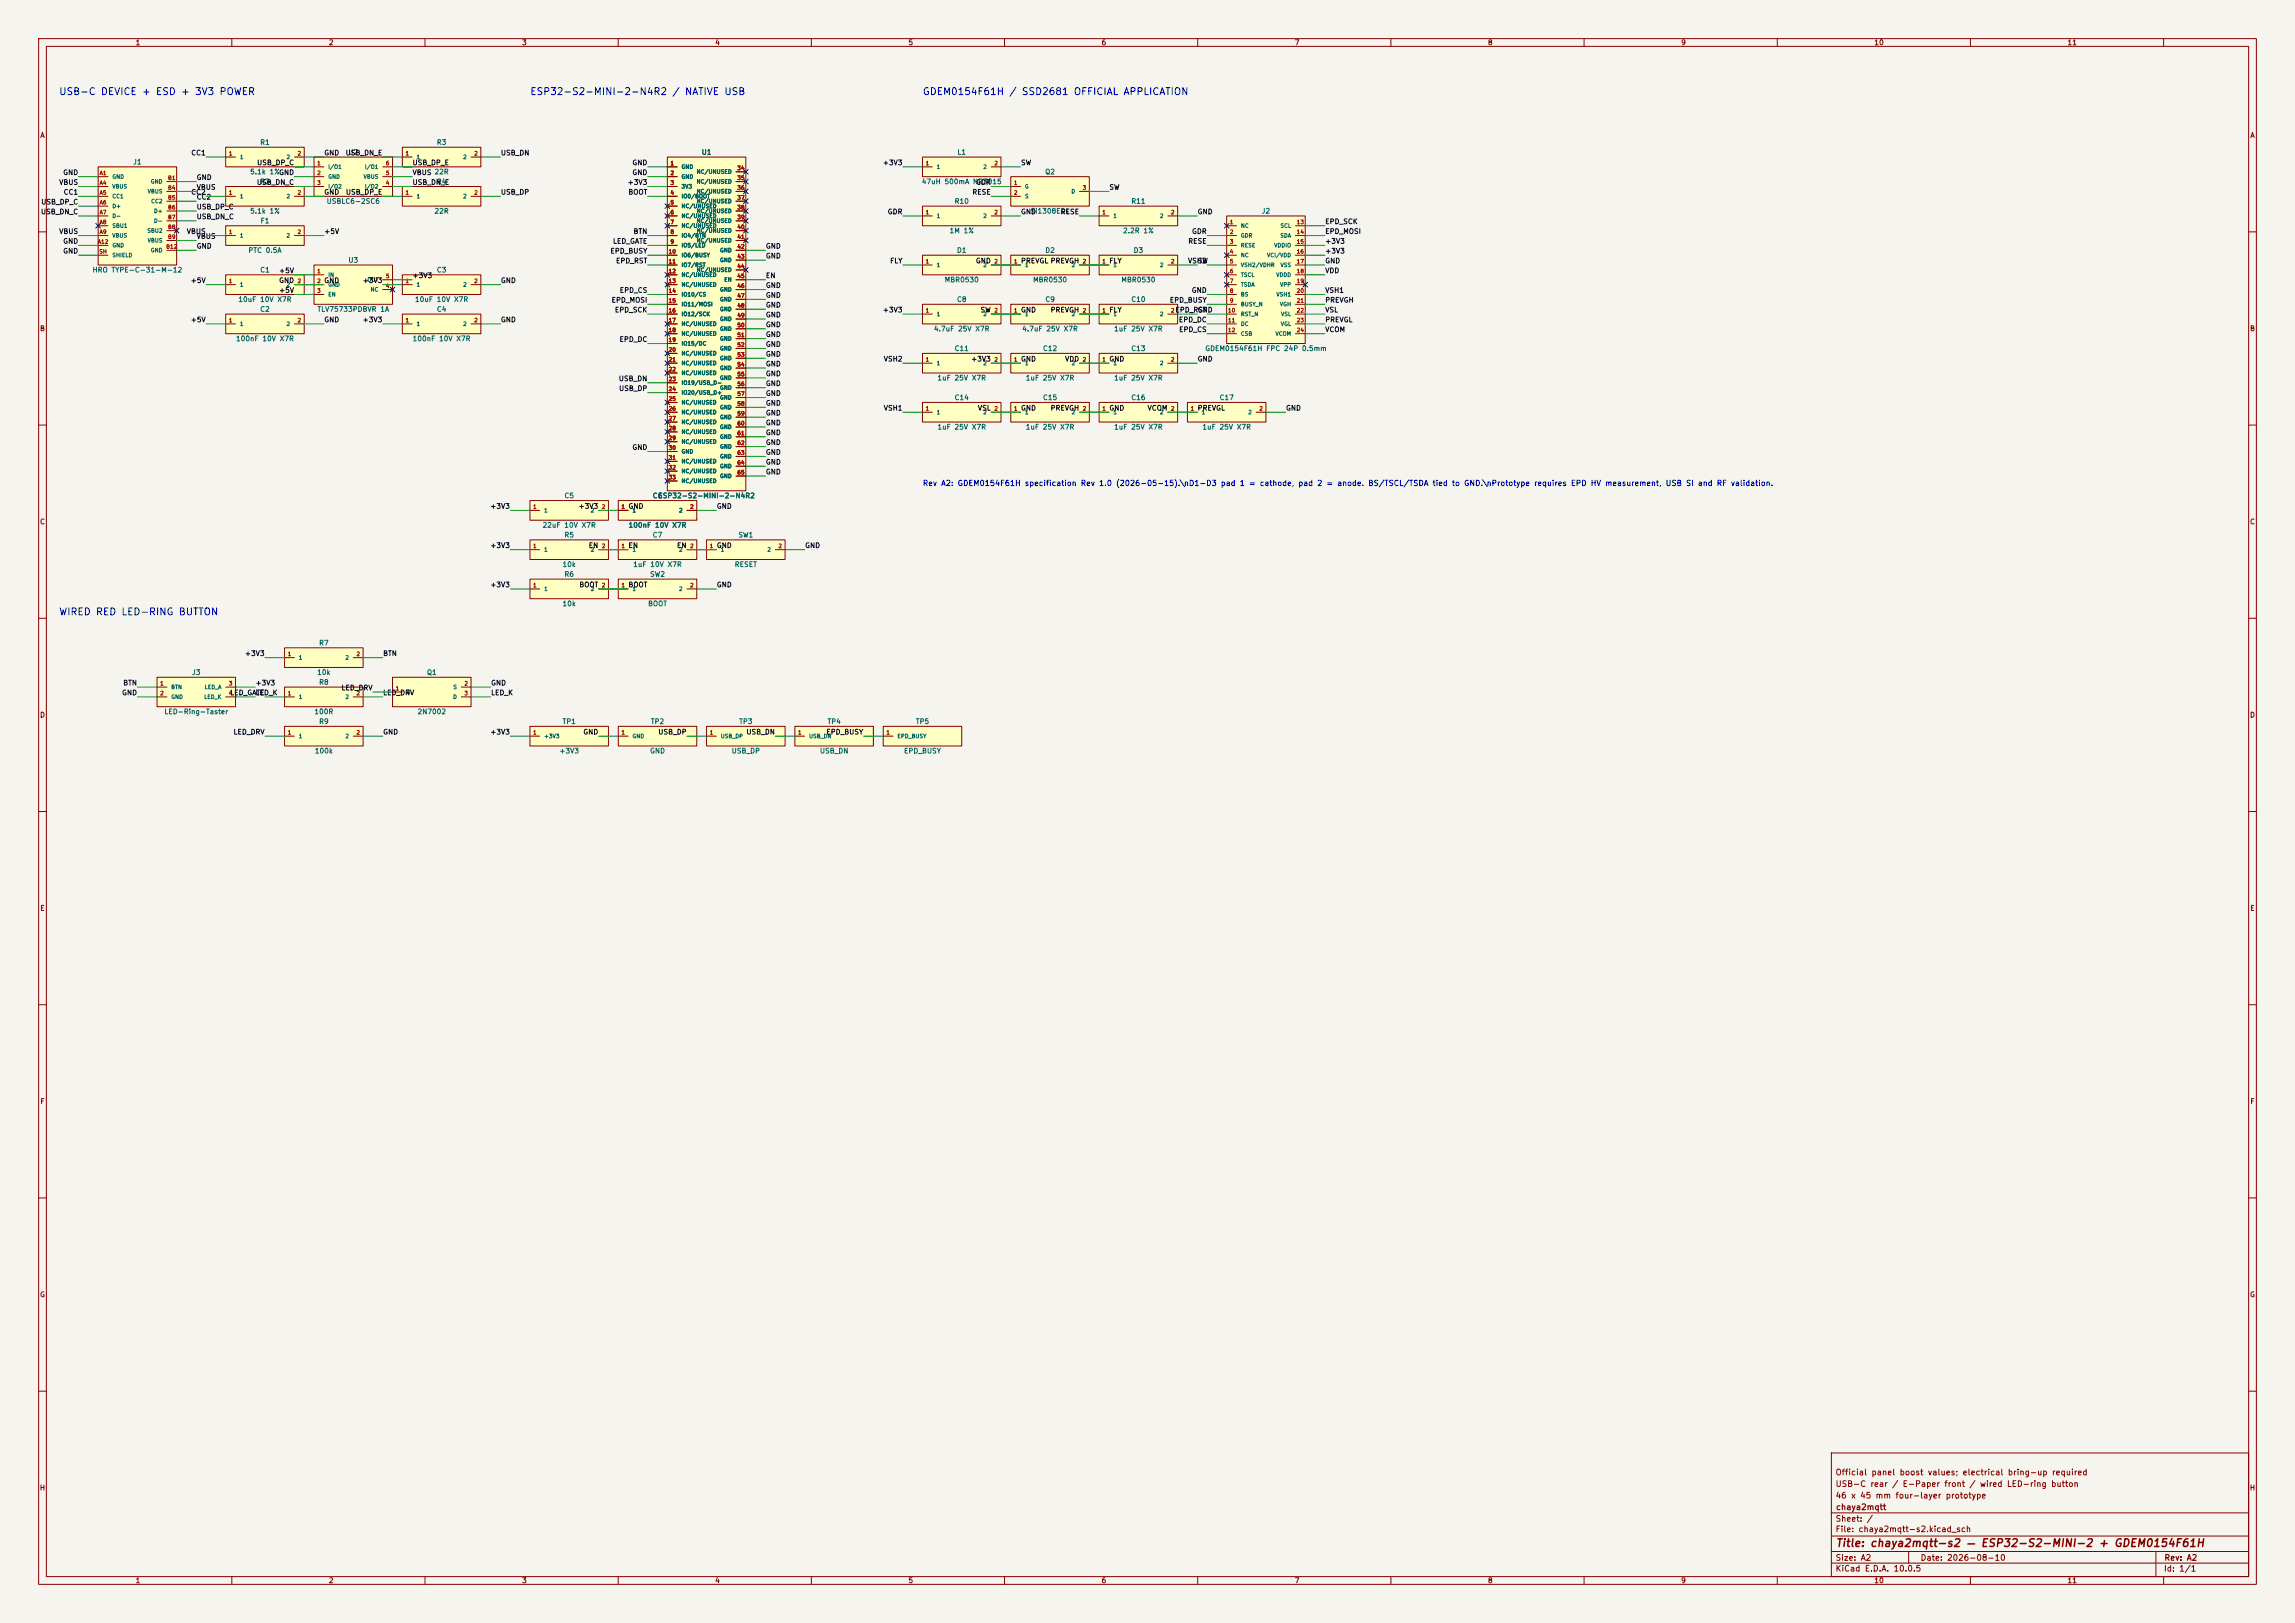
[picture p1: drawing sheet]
<svg xmlns="http://www.w3.org/2000/svg" width="594mm" height="420mm" viewBox="0 0 594 420" stroke-linecap="round" stroke-linejoin="round" font-family="sans-serif">
<defs><g id="words">
<text font-size="2" fill="#840000" x="475" y="400.8">Title: chaya2mqtt-s2 — ESP32-S2-MINI-2 + GDEM0154F61H</text>
<g font-size="1.8" fill="#0000c2">
<text x="15.2" y="25">USB-C DEVICE + ESD + 3V3 POWER</text>
<text x="137.1" y="25">ESP32-S2-MINI-2-N4R2 / NATIVE USB</text>
<text x="238.7" y="25">GDEM0154F61H / SSD2681 OFFICIAL APPLICATION</text>
<text x="15.2" y="159.7">WIRED RED LED-RING BUTTON</text>
</g>
<g font-size="1.5" fill="#840000">
<text x="475" y="382.1">Official panel boost values; electrical bring-up required</text>
<text x="475" y="388.1">46 x 45 mm four-layer prototype</text>
<text x="475" y="385.1">USB-C rear / E-Paper front / wired LED-ring button</text>
<text x="475" y="394.1">Sheet: /</text>
<text x="475.1" y="391.1">chaya2mqtt</text>
<text x="475" y="396.8">File: chaya2mqtt-s2.kicad_sch</text>
<text x="475" y="407">KiCad E.D.A. 10.0.5</text>
<text x="475" y="404.2">Size: A2</text>
<text x="497" y="404.2">Date: 2026-08-10</text>
<text x="560" y="407">Id: 1/1</text>
<text x="560.1" y="404.2">Rev: A2</text>
</g>
<text font-size="1.4" fill="#0000c2" x="238.7" y="126.1">Rev A2: GDEM0154F61H specification Rev 1.0 (2026-05-15).\nD1-D3 pad 1 = cathode, pad 2 = anode. BS/TSCL/TSDA tied to GND.\nPrototype requires EPD HV measurement, USB SI and RF validation.</text>
<g font-size="1.3" fill="#840000">
<text x="35" y="12">1</text>
<text x="85" y="12">2</text>
<text x="135" y="12">3</text>
<text x="185" y="12">4</text>
<text x="235" y="12">5</text>
<text x="285" y="12">6</text>
<text x="335" y="12">7</text>
<text x="385" y="12">8</text>
<text x="435" y="12">9</text>
<text x="485" y="12">10</text>
<text x="535" y="12">11</text>
<text x="10.3" y="36">A</text>
<text x="582.3" y="36">A</text>
<text x="10.2" y="86">B</text>
<text x="582.2" y="86">B</text>
<text x="10.2" y="136">C</text>
<text x="582.2" y="136">C</text>
<text x="10.2" y="186">D</text>
<text x="582.2" y="186">D</text>
<text x="10.3" y="236">E</text>
<text x="582.3" y="236">E</text>
<text x="10.3" y="286">F</text>
<text x="582.3" y="286">F</text>
<text x="10.2" y="336">G</text>
<text x="582.2" y="336">G</text>
<text x="10.2" y="386">H</text>
<text x="582.2" y="386">H</text>
<text x="35" y="410">1</text>
<text x="85" y="410">2</text>
<text x="135" y="410">3</text>
<text x="185" y="410">4</text>
<text x="235" y="410">5</text>
<text x="285" y="410">6</text>
<text x="335" y="410">7</text>
<text x="385" y="410">8</text>
<text x="435" y="410">9</text>
<text x="485" y="410">10</text>
<text x="535" y="410">11</text>
</g>
<g font-size="1.3" fill="#0f0f0f">
<text x="49.4" y="40.5">CC1</text>
<text x="83.8" y="40.5">GND</text>
<text x="89.3" y="40.5">USB_DN_E</text>
<text x="129.5" y="40.5">USB_DN</text>
<text x="16.2" y="45.6">GND</text>
<text x="50.8" y="46.9">GND</text>
<text x="66.4" y="43.1">USB_DP_C</text>
<text x="106.7" y="45.6">VBUS 22R</text>
<text x="106.7" y="43.1">USB_DP_E</text>
<text x="163.5" y="43.1">GND</text>
<text x="163.5" y="45.6">GND</text>
<text x="228.4" y="43.1">+3V3</text>
<text x="264.1" y="43.1">SW</text>
<text x="10.5" y="53.2">USB_DP_C</text>
<text x="15.2" y="48.1">VBUS</text>
<text x="16.3" y="50.7">CC1</text>
<text x="50.8" y="49.4">VBUS</text>
<text x="50.8" y="51.9">CC2</text>
<text x="66.4" y="48.1">USB_DN_C</text>
<text x="83.8" y="50.7">GND</text>
<text x="89.4" y="50.7">USB_DP_E</text>
<text x="106.7" y="48.1">USB_DN_E</text>
<text x="129.5" y="50.7">USB_DP</text>
<text x="162.3" y="48.1">+3V3</text>
<text x="162.5" y="50.7">BOOT</text>
<text x="251.5" y="50.7">RESE</text>
<text x="252.5" y="48.1">GDR</text>
<text x="287" y="49.4">SW</text>
<text x="10.5" y="55.8">USB_DN_C</text>
<text x="50.8" y="54.5">USB_DP_C</text>
<text x="50.8" y="57">USB_DN_C</text>
<text x="229.6" y="55.8">GDR</text>
<text x="264.1" y="55.8">GND</text>
<text x="274.4" y="55.8">RESE</text>
<text x="309.9" y="55.8">GND</text>
<text x="342.9" y="58.3">EPD_SCK</text>
<text x="15.2" y="60.8">VBUS</text>
<text x="16.2" y="63.4">GND</text>
<text x="16.2" y="65.9">GND</text>
<text x="48.2" y="60.8">VBUS</text>
<text x="50.8" y="64.6">GND</text>
<text x="50.8" y="62.1">VBUS</text>
<text x="83.8" y="60.8">+5V</text>
<text x="157.9" y="65.9">EPD_BUSY</text>
<text x="158.5" y="63.4">LED_GATE</text>
<text x="163.8" y="60.8">BTN</text>
<text x="198.1" y="64.6">GND</text>
<text x="307.4" y="63.4">RESE</text>
<text x="308.4" y="60.8">GDR</text>
<text x="342.9" y="65.9">+3V3</text>
<text x="342.9" y="63.4">+3V3</text>
<text x="342.9" y="60.8">EPD_MOSI</text>
<text x="72.1" y="71">+5V</text>
<text x="159.3" y="68.5">EPD_RST</text>
<text x="198.1" y="67.2">GND</text>
<text x="230.2" y="68.5">FLY</text>
<text x="252.4" y="68.5">GND</text>
<text x="264.1" y="68.5">PREVGL PREVGH</text>
<text x="287" y="68.5">FLY</text>
<text x="307.4" y="68.5">VSH2</text>
<text x="309.9" y="68.5">SW</text>
<text x="342.9" y="68.5">GND</text>
<text x="342.9" y="71">VDD</text>
<text x="49.2" y="73.5">+5V</text>
<text x="72.1" y="73.5">GND</text>
<text x="72.1" y="76.1">+5V</text>
<text x="83.8" y="73.5">GND</text>
<text x="93.8" y="73.5">+3V3</text>
<text x="106.7" y="72.3">+3V3</text>
<text x="129.5" y="73.5">GND</text>
<text x="160.3" y="76.1">EPD_CS</text>
<text x="198.1" y="77.3">GND</text>
<text x="198.1" y="74.8">GND</text>
<text x="198.1" y="72.3">EN</text>
<text x="308.3" y="76.1">GND</text>
<text x="342.9" y="76.1">VSH1</text>
<text x="49.2" y="83.7">+5V</text>
<text x="83.8" y="83.7">GND</text>
<text x="93.8" y="83.7">+3V3</text>
<text x="129.5" y="83.7">GND</text>
<text x="158.2" y="78.6">EPD_MOSI</text>
<text x="159" y="81.2">EPD_SCK</text>
<text x="198.1" y="79.9">GND</text>
<text x="198.1" y="82.4">GND</text>
<text x="228.4" y="81.2">+3V3</text>
<text x="253.7" y="81.2">SW</text>
<text x="264.1" y="81.2">GND</text>
<text x="271.8" y="81.2">PREVGH</text>
<text x="287" y="81.2">FLY</text>
<text x="302.6" y="78.6">EPD_BUSY</text>
<text x="304.1" y="81.2">EPD_RST</text>
<text x="305" y="83.7">EPD_DC</text>
<text x="309.9" y="81.2">GND</text>
<text x="342.9" y="78.6">PREVGH</text>
<text x="342.9" y="81.2">VSL</text>
<text x="342.9" y="83.7">PREVGL</text>
<text x="160.2" y="88.8">EPD_DC</text>
<text x="198.1" y="85">GND</text>
<text x="198.1" y="87.5">GND</text>
<text x="305.1" y="86.2">EPD_CS</text>
<text x="342.9" y="86.2">VCOM</text>
<text x="198.1" y="92.6">GND</text>
<text x="198.1" y="90">GND</text>
<text x="198.1" y="95.1">GND</text>
<text x="228.6" y="93.9">VSH2</text>
<text x="251.2" y="93.9">+3V3</text>
<text x="264.1" y="93.9">GND</text>
<text x="275.5" y="93.9">VDD</text>
<text x="287" y="93.9">GND</text>
<text x="309.9" y="93.9">GND</text>
<text x="160" y="98.9">USB_DN</text>
<text x="160.1" y="101.5">USB_DP</text>
<text x="198.1" y="100.2">GND</text>
<text x="198.1" y="97.7">GND</text>
<text x="198.1" y="102.7">GND</text>
<text x="198.1" y="105.3">GND</text>
<text x="198.1" y="107.8">GND</text>
<text x="228.6" y="106.6">VSH1</text>
<text x="253" y="106.6">VSL</text>
<text x="264.1" y="106.6">GND</text>
<text x="271.8" y="106.6">PREVGH</text>
<text x="287" y="106.6">GND</text>
<text x="296.9" y="106.6">VCOM</text>
<text x="309.9" y="106.6">PREVGL</text>
<text x="332.7" y="106.6">GND</text>
<text x="198.1" y="110.4">GND</text>
<text x="198.1" y="112.9">GND</text>
<text x="163.5" y="116.7">GND</text>
<text x="198.1" y="115.4">GND</text>
<text x="198.1" y="118">GND</text>
<text x="198.1" y="120.5">GND</text>
<text x="198.1" y="123.1">GND</text>
<text x="126.8" y="132">+3V3</text>
<text x="149.6" y="132">+3V3</text>
<text x="162.5" y="132">GND</text>
<text x="185.4" y="132">GND</text>
<text x="126.8" y="142.1">+3V3</text>
<text x="152.2" y="142.1">EN</text>
<text x="162.5" y="142.1">EN</text>
<text x="175.1" y="142.1">EN</text>
<text x="185.4" y="142.1">GND</text>
<text x="208.3" y="142.1">GND</text>
<text x="126.8" y="152.3">+3V3</text>
<text x="149.8" y="152.3">BOOT</text>
<text x="162.5" y="152.3">BOOT</text>
<text x="185.4" y="152.3">GND</text>
<text x="63.3" y="170.1">+3V3</text>
<text x="99" y="170.1">BTN</text>
<text x="31.8" y="177.7">BTN</text>
<text x="66" y="177.7">+3V3</text>
<text x="88.2" y="178.9">LED_DRV</text>
<text x="127" y="177.7">GND</text>
<text x="31.5" y="180.2">GND</text>
<text x="59.5" y="180.2">LED_GATE</text>
<text x="66" y="180.2">LED_K</text>
<text x="99" y="180.2">LED_DRV</text>
<text x="127" y="180.2">LED_K</text>
<text x="60.3" y="190.4">LED_DRV</text>
<text x="99" y="190.4">GND</text>
<text x="126.8" y="190.4">+3V3</text>
<text x="150.8" y="190.4">GND</text>
<text x="170.3" y="190.4">USB_DP</text>
<text x="193.1" y="190.4">USB_DN</text>
<text x="213.7" y="190.4">EPD_BUSY</text>
</g>
<g font-size="1.3" fill="#006464">
<text x="67.2" y="37.8">R1</text>
<text x="90" y="40.3">U2</text>
<text x="112.9" y="37.8">R3</text>
<text x="181.5" y="40.3">U1</text>
<text x="247.7" y="40.3">L1</text>
<text x="34.3" y="42.9">J1</text>
<text x="64.6" y="45.4">5.1k 1%GND</text>
<text x="67.2" y="48">R2</text>
<text x="112.9" y="48">R4</text>
<text x="238.5" y="48">47uH 500mA NR3015</text>
<text x="270.4" y="45.4">Q2</text>
<text x="84.4" y="53">USBLC6-2SC6</text>
<text x="246.9" y="53">R10</text>
<text x="292.7" y="53">R11</text>
<text x="64.6" y="55.6">5.1k 1%</text>
<text x="67.3" y="58.1">F1</text>
<text x="112.3" y="55.6">22R</text>
<text x="266.6" y="55.6">Si1308EDL</text>
<text x="326.4" y="55.6">J2</text>
<text x="64.2" y="65.7">PTC 0.5A</text>
<text x="245.6" y="60.7">1M 1%</text>
<text x="247.6" y="65.7">D1</text>
<text x="270.4" y="65.7">D2</text>
<text x="290.6" y="60.7">2.2R 1%</text>
<text x="293.3" y="65.7">D3</text>
<text x="23.8" y="70.8">HRO TYPE-C-31-M-12</text>
<text x="67.2" y="70.8">C1</text>
<text x="90" y="68.3">U3</text>
<text x="112.9" y="70.8">C3</text>
<text x="244.4" y="73.4">MBR0530</text>
<text x="267.2" y="73.4">MBR0530</text>
<text x="290.1" y="73.4">MBR0530</text>
<text x="61.6" y="78.4">10uF 10V X7R</text>
<text x="67.2" y="81">C2</text>
<text x="82" y="81">TLV75733PDBVR 1A</text>
<text x="107.3" y="78.4">10uF 10V X7R</text>
<text x="112.9" y="81">C4</text>
<text x="247.6" y="78.4">C8</text>
<text x="270.4" y="78.4">C9</text>
<text x="292.7" y="78.4">C10</text>
<text x="61" y="88.6">100nF 10V X7R</text>
<text x="106.7" y="88.6">100nF 10V X7R</text>
<text x="241.6" y="86.1">4.7uF 25V X7R</text>
<text x="264.5" y="86.1">4.7uF 25V X7R</text>
<text x="288.2" y="86.1">1uF 25V X7R</text>
<text x="246.9" y="91.1">C11</text>
<text x="269.8" y="91.1">C12</text>
<text x="292.7" y="91.1">C13</text>
<text x="311.8" y="91.1">GDEM0154F61H FPC 24P 0.5mm</text>
<text x="242.5" y="98.8">1uF 25V X7R</text>
<text x="265.4" y="98.8">1uF 25V X7R</text>
<text x="288.2" y="98.8">1uF 25V X7R</text>
<text x="246.9" y="103.8">C14</text>
<text x="269.8" y="103.8">C15</text>
<text x="292.7" y="103.8">C16</text>
<text x="315.5" y="103.8">C17</text>
<text x="242.5" y="111.5">1uF 25V X7R</text>
<text x="265.4" y="111.5">1uF 25V X7R</text>
<text x="288.2" y="111.5">1uF 25V X7R</text>
<text x="311.1" y="111.5">1uF 25V X7R</text>
<text x="146" y="129.2">C5</text>
<text x="168.8" y="129.2">C6</text>
<text x="170.3" y="129.2">ESP32-S2-MINI-2-N4R2</text>
<text x="140.3" y="136.9">22uF 10V X7R</text>
<text x="162.6" y="136.9">100nF 10V X7R</text>
<text x="146" y="139.4">R5</text>
<text x="168.8" y="139.4">C7</text>
<text x="191" y="139.4">SW1</text>
<text x="145.5" y="147">10k</text>
<text x="146" y="149.6">R6</text>
<text x="163.8" y="147">1uF 10V X7R</text>
<text x="168.1" y="149.6">SW2</text>
<text x="190" y="147">RESET</text>
<text x="145.5" y="157.2">10k</text>
<text x="167.6" y="157.2">BOOT</text>
<text x="82.5" y="167.3">R7</text>
<text x="49.6" y="175">J3</text>
<text x="82" y="175">10k</text>
<text x="82.5" y="177.5">R8</text>
<text x="110.4" y="175">Q1</text>
<text x="42.4" y="185.1">LED-Ring-Taster</text>
<text x="81.2" y="185.1">100R</text>
<text x="107.9" y="185.1">2N7002</text>
<text x="82.5" y="187.7">R9</text>
<text x="145.5" y="187.7">TP1</text>
<text x="168.3" y="187.7">TP2</text>
<text x="191.2" y="187.7">TP3</text>
<text x="214" y="187.7">TP4</text>
<text x="236.9" y="187.7">TP5</text>
<text x="81.4" y="195.3">100k</text>
<text x="144.7" y="195.3">+3V3</text>
<text x="168.1" y="195.3">GND</text>
<text x="189.3" y="195.3">USB_DP</text>
<text x="212.1" y="195.3">USB_DN</text>
<text x="233.9" y="195.3">EPD_BUSY</text>
</g>
<g font-size="1" fill="#a90000">
<text x="59.1" y="40.5">1</text>
<text x="76.9" y="40.5">2</text>
<text x="104.8" y="40.5">1</text>
<text x="122.6" y="40.5">2</text>
<text x="25.7" y="45.5">A1</text>
<text x="43.4" y="46.8">B1</text>
<text x="82" y="43">1</text>
<text x="82" y="45.5">2</text>
<text x="99.8" y="45.5">5</text>
<text x="99.8" y="43">6</text>
<text x="173.4" y="43">1</text>
<text x="173.4" y="45.5">2</text>
<text x="190.7" y="44.3">34</text>
<text x="190.7" y="46.8">35</text>
<text x="239.5" y="43">1</text>
<text x="257.2" y="43">2</text>
<text x="25.7" y="48.1">A4</text>
<text x="25.7" y="50.6">A5</text>
<text x="25.7" y="53.2">A6</text>
<text x="43.4" y="49.3">B4</text>
<text x="43.4" y="51.9">B5</text>
<text x="59.1" y="50.6">1</text>
<text x="76.9" y="50.6">2</text>
<text x="82" y="48.1">3</text>
<text x="99.8" y="48.1">4</text>
<text x="104.8" y="50.6">1</text>
<text x="122.6" y="50.6">2</text>
<text x="173.4" y="48.1">3</text>
<text x="173.4" y="50.6">4</text>
<text x="173.4" y="53.2">5</text>
<text x="190.7" y="49.3">36</text>
<text x="190.7" y="51.9">37</text>
<text x="262.3" y="48.1">1</text>
<text x="262.3" y="50.6">2</text>
<text x="280.1" y="49.3">3</text>
<text x="25.7" y="55.7">A7</text>
<text x="25.7" y="58.2">A8</text>
<text x="43.4" y="54.4">B6</text>
<text x="43.4" y="57">B7</text>
<text x="43.4" y="59.5">B8</text>
<text x="173.4" y="55.7">6</text>
<text x="173.4" y="58.2">7</text>
<text x="190.7" y="54.4">38</text>
<text x="190.7" y="57">39</text>
<text x="190.7" y="59.5">40</text>
<text x="239.5" y="55.7">1</text>
<text x="257.2" y="55.7">2</text>
<text x="285.2" y="55.7">1</text>
<text x="303" y="55.7">2</text>
<text x="318.2" y="58.2">1</text>
<text x="335.5" y="58.2">13</text>
<text x="25.2" y="63.3">A12</text>
<text x="25.6" y="65.9">SH</text>
<text x="25.7" y="60.8">A9</text>
<text x="42.9" y="64.6">B12</text>
<text x="43.4" y="62">B9</text>
<text x="59.1" y="60.8">1</text>
<text x="76.9" y="60.8">2</text>
<text x="172.9" y="65.9">10</text>
<text x="173.4" y="60.8">8</text>
<text x="173.4" y="63.3">9</text>
<text x="190.7" y="62">41</text>
<text x="190.7" y="64.6">42</text>
<text x="318.2" y="60.8">2</text>
<text x="318.2" y="63.3">3</text>
<text x="318.2" y="65.9">4</text>
<text x="335.5" y="60.8">14</text>
<text x="335.5" y="63.3">15</text>
<text x="335.5" y="65.9">16</text>
<text x="82" y="70.9">1</text>
<text x="172.9" y="68.4">11</text>
<text x="172.9" y="70.9">12</text>
<text x="190.7" y="67.1">43</text>
<text x="190.7" y="69.7">44</text>
<text x="239.5" y="68.4">1</text>
<text x="257.2" y="68.4">2</text>
<text x="262.3" y="68.4">1</text>
<text x="280.1" y="68.4">2</text>
<text x="285.2" y="68.4">1</text>
<text x="303" y="68.4">2</text>
<text x="318.2" y="68.4">5</text>
<text x="318.2" y="70.9">6</text>
<text x="335.5" y="68.4">17</text>
<text x="335.5" y="70.9">18</text>
<text x="59.1" y="73.5">1</text>
<text x="76.9" y="73.5">2</text>
<text x="82" y="73.5">2</text>
<text x="82" y="76">3</text>
<text x="99.8" y="74.7">4</text>
<text x="99.8" y="72.2">5</text>
<text x="104.8" y="73.5">1</text>
<text x="122.6" y="73.5">2</text>
<text x="172.9" y="73.5">13</text>
<text x="172.9" y="76">14</text>
<text x="190.7" y="72.2">45</text>
<text x="190.7" y="74.7">46</text>
<text x="190.7" y="77.3">47</text>
<text x="318.2" y="73.5">7</text>
<text x="318.2" y="76">8</text>
<text x="335.5" y="73.5">19</text>
<text x="335.5" y="76">20</text>
<text x="59.1" y="83.6">1</text>
<text x="76.9" y="83.6">2</text>
<text x="104.8" y="83.6">1</text>
<text x="122.6" y="83.6">2</text>
<text x="172.9" y="78.6">15</text>
<text x="172.9" y="81.1">16</text>
<text x="172.9" y="83.6">17</text>
<text x="190.7" y="79.8">48</text>
<text x="190.7" y="82.4">49</text>
<text x="239.5" y="81.1">1</text>
<text x="257.2" y="81.1">2</text>
<text x="262.3" y="81.1">1</text>
<text x="280.1" y="81.1">2</text>
<text x="285.2" y="81.1">1</text>
<text x="303" y="81.1">2</text>
<text x="317.7" y="81.1">10</text>
<text x="317.7" y="83.6">11</text>
<text x="318.2" y="78.6">9</text>
<text x="335.5" y="78.6">21</text>
<text x="335.5" y="81.1">22</text>
<text x="335.5" y="83.6">23</text>
<text x="172.9" y="86.2">18</text>
<text x="172.9" y="88.7">19</text>
<text x="190.7" y="84.9">50</text>
<text x="190.7" y="87.4">51</text>
<text x="190.7" y="90">52</text>
<text x="317.7" y="86.2">12</text>
<text x="335.5" y="86.2">24</text>
<text x="172.9" y="91.3">20</text>
<text x="172.9" y="93.8">21</text>
<text x="190.7" y="92.5">53</text>
<text x="190.7" y="95.1">54</text>
<text x="239.5" y="93.8">1</text>
<text x="257.2" y="93.8">2</text>
<text x="262.3" y="93.8">1</text>
<text x="280.1" y="93.8">2</text>
<text x="285.2" y="93.8">1</text>
<text x="303" y="93.8">2</text>
<text x="172.9" y="96.3">22</text>
<text x="172.9" y="98.9">23</text>
<text x="172.9" y="101.4">24</text>
<text x="190.7" y="97.6">55</text>
<text x="190.7" y="100.1">56</text>
<text x="172.9" y="104">25</text>
<text x="172.9" y="106.5">26</text>
<text x="190.7" y="102.7">57</text>
<text x="190.7" y="105.2">58</text>
<text x="190.7" y="107.8">59</text>
<text x="239.5" y="106.5">1</text>
<text x="257.2" y="106.5">2</text>
<text x="262.3" y="106.5">1</text>
<text x="280.1" y="106.5">2</text>
<text x="285.2" y="106.5">1</text>
<text x="303" y="106.5">2</text>
<text x="308" y="106.5">1</text>
<text x="325.8" y="106.5">2</text>
<text x="172.9" y="109">27</text>
<text x="172.9" y="111.6">28</text>
<text x="190.7" y="110.3">60</text>
<text x="190.7" y="112.8">61</text>
<text x="172.9" y="114.1">29</text>
<text x="172.9" y="116.7">30</text>
<text x="172.9" y="119.2">31</text>
<text x="190.7" y="115.4">62</text>
<text x="190.7" y="117.9">63</text>
<text x="172.9" y="121.7">32</text>
<text x="172.9" y="124.3">33</text>
<text x="190.7" y="120.5">64</text>
<text x="190.7" y="123">65</text>
<text x="137.9" y="131.9">1</text>
<text x="155.6" y="131.9">2</text>
<text x="160.7" y="131.9">1</text>
<text x="178.5" y="131.9">2</text>
<text x="137.9" y="142.1">1</text>
<text x="155.6" y="142.1">2</text>
<text x="160.7" y="142.1">1</text>
<text x="178.5" y="142.1">2</text>
<text x="183.6" y="142.1">1</text>
<text x="201.4" y="142.1">2</text>
<text x="137.9" y="152.2">1</text>
<text x="155.6" y="152.2">2</text>
<text x="160.7" y="152.2">1</text>
<text x="178.5" y="152.2">2</text>
<text x="74.4" y="170">1</text>
<text x="92.1" y="170">2</text>
<text x="41.3" y="177.6">1</text>
<text x="59.1" y="177.6">3</text>
<text x="102.3" y="178.9">1</text>
<text x="120.1" y="177.6">2</text>
<text x="41.3" y="180.2">2</text>
<text x="59.1" y="180.2">4</text>
<text x="74.4" y="180.2">1</text>
<text x="92.1" y="180.2">2</text>
<text x="120.1" y="180.2">3</text>
<text x="74.4" y="190.3">1</text>
<text x="92.1" y="190.3">2</text>
<text x="137.9" y="190.3">1</text>
<text x="160.7" y="190.3">1</text>
<text x="183.6" y="190.3">1</text>
<text x="206.4" y="190.3">1</text>
<text x="229.3" y="190.3">1</text>
</g>
<g font-size="1" fill="#006464">
<text x="62" y="41.4">1</text>
<text x="74" y="41.4">2</text>
<text x="107.7" y="41.4">1</text>
<text x="119.8" y="41.4">2</text>
<text x="29" y="46.5">GND</text>
<text x="38.9" y="47.7">GND</text>
<text x="84.8" y="43.9">I/O1</text>
<text x="84.8" y="46.5">GND</text>
<text x="94" y="46.5">VBUS</text>
<text x="94.3" y="43.9">I/O1</text>
<text x="176.3" y="43.9">GND</text>
<text x="176.3" y="46.5">GND</text>
<text x="180.2" y="45.2">NC/UNUSED</text>
<text x="180.2" y="47.7">NC/UNUSED</text>
<text x="242.3" y="43.9">1</text>
<text x="254.4" y="43.9">2</text>
<text x="29" y="49">VBUS</text>
<text x="29" y="51.6">CC1</text>
<text x="38.1" y="50.3">VBUS</text>
<text x="39" y="52.8">CC2</text>
<text x="62" y="51.6">1</text>
<text x="74" y="51.6">2</text>
<text x="84.8" y="49">I/O2</text>
<text x="94.3" y="49">I/O2</text>
<text x="107.7" y="51.6">1</text>
<text x="119.8" y="51.6">2</text>
<text x="176.3" y="49">3V3</text>
<text x="176.3" y="51.6">IO0/BOOT</text>
<text x="180.2" y="50.3">NC/UNUSED</text>
<text x="180.2" y="52.8">NC/UNUSED</text>
<text x="265.2" y="49">G</text>
<text x="265.2" y="51.6">S</text>
<text x="277.2" y="50.3">D</text>
<text x="29" y="54.1">D+</text>
<text x="29" y="56.6">D-</text>
<text x="29" y="59.2">SBU1</text>
<text x="39.7" y="55.4">D+</text>
<text x="39.7" y="57.9">D-</text>
<text x="176.3" y="54.1">NC/UNUSED</text>
<text x="176.3" y="56.6">NC/UNUSED</text>
<text x="176.3" y="59.2">NC/UNUSED</text>
<text x="180.2" y="55.4">NC/UNUSED</text>
<text x="180.2" y="57.9">NC/UNUSED</text>
<text x="242.3" y="56.6">1</text>
<text x="254.4" y="56.6">2</text>
<text x="288" y="56.6">1</text>
<text x="300.1" y="56.6">2</text>
<text x="321.1" y="59.2">NC</text>
<text x="331.3" y="59.2">SCL</text>
<text x="29" y="61.7">VBUS</text>
<text x="29" y="64.3">GND</text>
<text x="38" y="60.4">SBU2</text>
<text x="38.1" y="63">VBUS</text>
<text x="38.9" y="65.5">GND</text>
<text x="62" y="61.7">1</text>
<text x="74" y="61.7">2</text>
<text x="176.3" y="61.7">IO4/BTN</text>
<text x="176.3" y="64.3">IO5/LED</text>
<text x="180.2" y="60.4">NC/UNUSED</text>
<text x="180.2" y="63">NC/UNUSED</text>
<text x="186.2" y="65.5">GND</text>
<text x="321.1" y="61.7">GDR</text>
<text x="321.1" y="64.3">RESE</text>
<text x="329.7" y="64.3">VDDIO</text>
<text x="331.3" y="61.7">SDA</text>
<text x="29" y="66.8">SHIELD</text>
<text x="84.8" y="71.9">IN</text>
<text x="176.3" y="66.8">IO6/BUSY</text>
<text x="176.3" y="69.3">IO7/RST</text>
<text x="176.3" y="71.9">NC/UNUSED</text>
<text x="180.2" y="70.6">NC/UNUSED</text>
<text x="186.2" y="68.1">GND</text>
<text x="242.3" y="69.3">1</text>
<text x="254.4" y="69.3">2</text>
<text x="265.2" y="69.3">1</text>
<text x="277.2" y="69.3">2</text>
<text x="288" y="69.3">1</text>
<text x="300.1" y="69.3">2</text>
<text x="321.1" y="66.8">NC</text>
<text x="321.1" y="69.3">VSH2/VDHR</text>
<text x="321.1" y="71.9">TSCL</text>
<text x="327.8" y="66.8">VCI/VDD</text>
<text x="330.2" y="71.9">VDDD</text>
<text x="331.3" y="69.3">VSS</text>
<text x="62" y="74.4">1</text>
<text x="74" y="74.4">2</text>
<text x="84.8" y="74.4">GND</text>
<text x="84.8" y="77">EN</text>
<text x="95" y="73.1">OUT</text>
<text x="95.8" y="75.7">NC</text>
<text x="107.7" y="74.4">1</text>
<text x="119.8" y="74.4">2</text>
<text x="176.3" y="74.4">NC/UNUSED</text>
<text x="176.3" y="77">IO10/CS</text>
<text x="186.2" y="75.7">GND</text>
<text x="187.3" y="73.1">EN</text>
<text x="321.1" y="74.4">TSDA</text>
<text x="321.1" y="77">BS</text>
<text x="330.3" y="77">VSH1</text>
<text x="331.2" y="74.4">VPP</text>
<text x="176.3" y="79.5">IO11/MOSI</text>
<text x="176.3" y="82">IO12/SCK</text>
<text x="186.2" y="78.2">GND</text>
<text x="186.2" y="80.8">GND</text>
<text x="186.2" y="83.3">GND</text>
<text x="242.3" y="82">1</text>
<text x="254.4" y="82">2</text>
<text x="265.2" y="82">1</text>
<text x="277.2" y="82">2</text>
<text x="288" y="82">1</text>
<text x="300.1" y="82">2</text>
<text x="321.1" y="79.5">BUSY_N</text>
<text x="321.1" y="82">RST_N</text>
<text x="331.2" y="79.5">VGH</text>
<text x="331.4" y="82">VSL</text>
<text x="62" y="84.6">1</text>
<text x="74" y="84.6">2</text>
<text x="107.7" y="84.6">1</text>
<text x="119.8" y="84.6">2</text>
<text x="176.3" y="84.6">NC/UNUSED</text>
<text x="176.3" y="87.1">NC/UNUSED</text>
<text x="176.3" y="89.7">IO15/DC</text>
<text x="186.2" y="85.8">GND</text>
<text x="186.2" y="88.4">GND</text>
<text x="321.1" y="84.6">DC</text>
<text x="321.1" y="87.1">CSB</text>
<text x="330" y="87.1">VCOM</text>
<text x="331.4" y="84.6">VGL</text>
<text x="176.3" y="92.2">NC/UNUSED</text>
<text x="176.3" y="94.7">NC/UNUSED</text>
<text x="186.2" y="90.9">GND</text>
<text x="186.2" y="93.5">GND</text>
<text x="242.3" y="94.7">1</text>
<text x="254.4" y="94.7">2</text>
<text x="265.2" y="94.7">1</text>
<text x="277.2" y="94.7">2</text>
<text x="288" y="94.7">1</text>
<text x="300.1" y="94.7">2</text>
<text x="176.3" y="97.3">NC/UNUSED</text>
<text x="176.3" y="99.8">IO19/USB_D-</text>
<text x="186.2" y="96">GND</text>
<text x="186.2" y="98.5">GND</text>
<text x="186.2" y="101.1">GND</text>
<text x="176.3" y="102.4">IO20/USB_D+</text>
<text x="176.3" y="104.9">NC/UNUSED</text>
<text x="176.3" y="107.4">NC/UNUSED</text>
<text x="186.2" y="103.6">GND</text>
<text x="186.2" y="106.2">GND</text>
<text x="242.3" y="107.4">1</text>
<text x="254.4" y="107.4">2</text>
<text x="265.2" y="107.4">1</text>
<text x="277.2" y="107.4">2</text>
<text x="288" y="107.4">1</text>
<text x="300.1" y="107.4">2</text>
<text x="310.9" y="107.4">1</text>
<text x="323" y="107.4">2</text>
<text x="176.3" y="110">NC/UNUSED</text>
<text x="176.3" y="112.5">NC/UNUSED</text>
<text x="186.2" y="108.7">GND</text>
<text x="186.2" y="111.2">GND</text>
<text x="186.2" y="113.8">GND</text>
<text x="176.3" y="115.1">NC/UNUSED</text>
<text x="176.3" y="117.6">GND</text>
<text x="186.2" y="116.3">GND</text>
<text x="186.2" y="118.9">GND</text>
<text x="176.3" y="120.1">NC/UNUSED</text>
<text x="176.3" y="122.7">NC/UNUSED</text>
<text x="176.3" y="125.2">NC/UNUSED</text>
<text x="186.2" y="121.4">GND</text>
<text x="186.2" y="123.9">GND</text>
<text x="140.7" y="132.8">1</text>
<text x="152.8" y="132.8">2</text>
<text x="163.6" y="132.8">1</text>
<text x="175.6" y="132.8">2</text>
<text x="140.7" y="143">1</text>
<text x="152.8" y="143">2</text>
<text x="163.6" y="143">1</text>
<text x="175.6" y="143">2</text>
<text x="186.4" y="143">1</text>
<text x="198.5" y="143">2</text>
<text x="140.7" y="153.2">1</text>
<text x="152.8" y="153.2">2</text>
<text x="163.6" y="153.2">1</text>
<text x="175.6" y="153.2">2</text>
<text x="77.2" y="170.9">1</text>
<text x="89.3" y="170.9">2</text>
<text x="44.2" y="178.6">BTN</text>
<text x="52.9" y="178.6">LED_A</text>
<text x="105.2" y="179.8">G</text>
<text x="117.2" y="178.6">S</text>
<text x="44.2" y="181.1">GND</text>
<text x="52.7" y="181.1">LED_K</text>
<text x="77.2" y="181.1">1</text>
<text x="89.3" y="181.1">2</text>
<text x="117.2" y="181.1">D</text>
<text x="77.2" y="191.3">1</text>
<text x="89.3" y="191.3">2</text>
<text x="140.7" y="191.3">+3V3</text>
<text x="163.6" y="191.3">GND</text>
<text x="186.4" y="191.3">USB_DP</text>
<text x="209.3" y="191.3">USB_DN</text>
<text x="232.2" y="191.3">EPD_BUSY</text>
</g>
</g></defs>
<path d="M0 0h594v420h-594z" fill="#f5f4ef" stroke="#f5f4ef" stroke-width=".26"/>
<g fill="none" stroke="#840000" stroke-width=".26">
<path d="M10 10h574v400h-574zM12 12h570v396h-570zM60 10v2M110 10v2M160 10v2M210 10v2M260 10v2M310 10v2M360 10v2M410 10v2M460 10v2M510 10v2"/>
<path d="M560 10v2M10 60h2M582 60h2M10 110h2M582 110h2M10 160h2M582 160h2M10 210h2M582 210h2M10 260h2M582 260h2M10 310h2"/>
<path d="M582 310h2M10 360h2M474 376h108v32h-108zM582 360h2M474 397.5h108M474 391.5h108M60 408v2M110 408v2M160 408v2M210 408v2M260 408v2M310 408v2"/>
<path d="M360 408v2M410 408v2M460 408v2M474 404.5h108M474 401.5h108M494 401.5v3M510 408v2M558 401.5v6.5M560 408v2"/>
</g>
<path d="M40.6 175.3h20.4v7.6h-20.4z" fill="#ffffc2"/>
<path d="M40.6 175.3h20.4v7.6h-20.4zM40.6 177.8h2.6M58.4 177.8h2.6M40.6 180.3h2.6M58.4 180.3h2.6" fill="none" stroke="#840000" stroke-width=".26"/>
<path d="M261.6 78.7h20.3v5.1h-20.3z" fill="#ffffc2"/>
<path d="M261.6 78.7h20.3v5.1h-20.3zM261.6 81.3h2.6M279.4 81.3h2.5" fill="none" stroke="#840000" stroke-width=".26"/>
<path d="M284.5 78.7h20.3v5.1h-20.3z" fill="#ffffc2"/>
<path d="M284.5 78.7h20.3v5.1h-20.3zM284.5 81.3h2.5M302.3 81.3h2.5" fill="none" stroke="#840000" stroke-width=".26"/>
<path d="M284.5 66h20.3v5.1h-20.3z" fill="#ffffc2"/>
<path d="M284.5 66h20.3v5.1h-20.3zM284.5 68.6h2.5M302.3 68.6h2.5" fill="none" stroke="#840000" stroke-width=".26"/>
<path d="M317.5 55.9h20.3v33h-20.3z" fill="#ffffc2"/>
<g fill="none" stroke="#840000" stroke-width=".26">
<path d="M317.5 55.9h20.3v33h-20.3zM317.5 58.4h2.5M335.3 58.4h2.5M317.5 61h2.5M317.5 63.5h2.5M317.5 66h2.5M317.5 68.6h2.5M317.5 71.1h2.5M317.5 73.7h2.5M317.5 76.2h2.5M317.5 78.7h2.5M335.3 61h2.5"/>
<path d="M335.3 63.5h2.5M335.3 66h2.5M335.3 68.6h2.5M335.3 71.1h2.5M335.3 73.7h2.5M335.3 76.2h2.5M335.3 78.7h2.5M317.5 81.3h2.5M317.5 83.8h2.5M317.5 86.4h2.5M335.3 81.3h2.5M335.3 83.8h2.5"/>
<path d="M335.3 86.4h2.5"/>
</g>
<path d="M261.6 104.1h20.3v5.1h-20.3z" fill="#ffffc2"/>
<path d="M261.6 104.1h20.3v5.1h-20.3zM261.6 106.7h2.6M279.4 106.7h2.5" fill="none" stroke="#840000" stroke-width=".26"/>
<path d="M261.6 91.4h20.3v5.1h-20.3z" fill="#ffffc2"/>
<path d="M261.6 91.4h20.3v5.1h-20.3zM261.6 94h2.6M279.4 94h2.5" fill="none" stroke="#840000" stroke-width=".26"/>
<path d="M238.8 104.1h20.3v5.1h-20.3z" fill="#ffffc2"/>
<path d="M238.8 104.1h20.3v5.1h-20.3zM238.8 106.7h2.5M256.5 106.7h2.6" fill="none" stroke="#840000" stroke-width=".26"/>
<path d="M238.8 91.4h20.3v5.1h-20.3z" fill="#ffffc2"/>
<path d="M238.8 91.4h20.3v5.1h-20.3zM238.8 94h2.5M256.5 94h2.6" fill="none" stroke="#840000" stroke-width=".26"/>
<path d="M307.3 104.1h20.4v5.1h-20.4z" fill="#ffffc2"/>
<path d="M307.3 104.1h20.4v5.1h-20.4zM307.3 106.7h2.6M325.1 106.7h2.6" fill="none" stroke="#840000" stroke-width=".26"/>
<path d="M284.5 91.4h20.3v5.1h-20.3z" fill="#ffffc2"/>
<path d="M284.5 91.4h20.3v5.1h-20.3zM284.5 94h2.5M302.3 94h2.5" fill="none" stroke="#840000" stroke-width=".26"/>
<path d="M284.5 104.1h20.3v5.1h-20.3z" fill="#ffffc2"/>
<path d="M284.5 104.1h20.3v5.1h-20.3zM284.5 106.7h2.5M302.3 106.7h2.5" fill="none" stroke="#840000" stroke-width=".26"/>
<path d="M238.8 78.7h20.3v5.1h-20.3z" fill="#ffffc2"/>
<path d="M238.8 78.7h20.3v5.1h-20.3zM238.8 81.3h2.5M256.5 81.3h2.6" fill="none" stroke="#840000" stroke-width=".26"/>
<path d="M238.8 53.3h20.3v5.1h-20.3z" fill="#ffffc2"/>
<path d="M238.8 53.3h20.3v5.1h-20.3zM238.8 55.9h2.5M256.5 55.9h2.6" fill="none" stroke="#840000" stroke-width=".26"/>
<path d="M238.8 66h20.3v5.1h-20.3z" fill="#ffffc2"/>
<path d="M238.8 66h20.3v5.1h-20.3zM238.8 68.6h2.5M256.5 68.6h2.6" fill="none" stroke="#840000" stroke-width=".26"/>
<path d="M261.6 45.7h20.3v7.6h-20.3z" fill="#ffffc2"/>
<path d="M261.6 45.7h20.3v7.6h-20.3zM261.6 48.3h2.6M261.6 50.8h2.6M279.4 49.5h2.5" fill="none" stroke="#840000" stroke-width=".26"/>
<path d="M284.5 53.3h20.3v5.1h-20.3z" fill="#ffffc2"/>
<path d="M284.5 53.3h20.3v5.1h-20.3zM284.5 55.9h2.5M302.3 55.9h2.5" fill="none" stroke="#840000" stroke-width=".26"/>
<path d="M238.8 40.6h20.3v5.1h-20.3z" fill="#ffffc2"/>
<path d="M238.8 40.6h20.3v5.1h-20.3zM238.8 43.2h2.5M256.5 43.2h2.6" fill="none" stroke="#840000" stroke-width=".26"/>
<path d="M58.4 71.1h20.3v5.1h-20.3z" fill="#ffffc2"/>
<path d="M58.4 71.1h20.3v5.1h-20.3zM58.4 73.7h2.6M76.2 73.7h2.5" fill="none" stroke="#840000" stroke-width=".26"/>
<path d="M58.4 81.3h20.3v5.1h-20.3z" fill="#ffffc2"/>
<path d="M58.4 81.3h20.3v5.1h-20.3zM58.4 83.8h2.6M76.2 83.8h2.5" fill="none" stroke="#840000" stroke-width=".26"/>
<path d="M58.4 58.4h20.3v5.1h-20.3z" fill="#ffffc2"/>
<path d="M58.4 58.4h20.3v5.1h-20.3zM58.4 61h2.6M76.2 61h2.5" fill="none" stroke="#840000" stroke-width=".26"/>
<path d="M58.4 38.1h20.3v5.1h-20.3z" fill="#ffffc2"/>
<path d="M58.4 38.1h20.3v5.1h-20.3zM58.4 40.6h2.6M76.2 40.6h2.5" fill="none" stroke="#840000" stroke-width=".26"/>
<path d="M58.4 48.3h20.3v5h-20.3z" fill="#ffffc2"/>
<path d="M58.4 48.3h20.3v5h-20.3zM58.4 50.8h2.6M76.2 50.8h2.5" fill="none" stroke="#840000" stroke-width=".26"/>
<path d="M137.2 139.7h20.3v5.1h-20.3z" fill="#ffffc2"/>
<path d="M137.2 139.7h20.3v5.1h-20.3zM137.2 142.2h2.5M154.9 142.2h2.6" fill="none" stroke="#840000" stroke-width=".26"/>
<path d="M137.2 129.5h20.3v5.1h-20.3z" fill="#ffffc2"/>
<path d="M137.2 129.5h20.3v5.1h-20.3zM137.2 132.1h2.5M154.9 132.1h2.6" fill="none" stroke="#840000" stroke-width=".26"/>
<path d="M137.2 149.9h20.3v5h-20.3z" fill="#ffffc2"/>
<path d="M137.2 149.9h20.3v5h-20.3zM137.2 152.4h2.5M154.9 152.4h2.6" fill="none" stroke="#840000" stroke-width=".26"/>
<path d="M261.6 66h20.3v5.1h-20.3z" fill="#ffffc2"/>
<path d="M261.6 66h20.3v5.1h-20.3zM261.6 68.6h2.6M279.4 68.6h2.5" fill="none" stroke="#840000" stroke-width=".26"/>
<path d="M160 139.7h20.3v5.1h-20.3z" fill="#ffffc2"/>
<path d="M160 139.7h20.3v5.1h-20.3zM160 142.2h2.6M177.8 142.2h2.5" fill="none" stroke="#840000" stroke-width=".26"/>
<path d="M160 149.9h20.3v5h-20.3z" fill="#ffffc2"/>
<path d="M160 149.9h20.3v5h-20.3zM160 152.4h2.6M177.8 152.4h2.5" fill="none" stroke="#840000" stroke-width=".26"/>
<path d="M160 129.5h20.3v5.1h-20.3z" fill="#ffffc2"/>
<path d="M160 129.5h20.3v5.1h-20.3zM160 132.1h2.6M177.8 132.1h2.5" fill="none" stroke="#840000" stroke-width=".26"/>
<path d="M172.7 40.6h20.3v86.4h-20.3z" fill="#ffffc2"/>
<g fill="none" stroke="#840000" stroke-width=".26">
<path d="M172.7 40.6h20.3v86.4h-20.3zM172.7 43.2h2.6M172.7 45.7h2.6M172.7 48.3h2.6M172.7 50.8h2.6M172.7 53.3h2.6M172.7 55.9h2.6M172.7 58.4h2.6M190.5 44.5h2.5M190.5 47h2.5M190.5 49.5h2.5M190.5 52.1h2.5"/>
<path d="M190.5 54.6h2.5M190.5 57.2h2.5M190.5 59.7h2.5M172.7 61h2.6M172.7 63.5h2.6M172.7 66h2.6M172.7 68.6h2.6M172.7 71.1h2.6M172.7 73.7h2.6M172.7 76.2h2.6M172.7 78.7h2.6M190.5 62.2h2.5"/>
<path d="M190.5 64.8h2.5M190.5 67.3h2.5M190.5 69.9h2.5M190.5 72.4h2.5M190.5 74.9h2.5M190.5 77.5h2.5M172.7 81.3h2.6M172.7 83.8h2.6M172.7 86.4h2.6M172.7 88.9h2.6M172.7 91.4h2.6M172.7 94h2.6"/>
<path d="M172.7 96.5h2.6M172.7 99.1h2.6M190.5 80h2.5M190.5 82.6h2.5M190.5 85.1h2.5M190.5 87.6h2.5M190.5 90.2h2.5M190.5 92.7h2.5M190.5 95.3h2.5M190.5 97.8h2.5M172.7 101.6h2.6M172.7 104.1h2.6"/>
<path d="M172.7 106.7h2.6M172.7 109.2h2.6M172.7 111.8h2.6M172.7 114.3h2.6M172.7 116.8h2.6M172.7 119.4h2.6M190.5 100.3h2.5M190.5 102.9h2.5M190.5 105.4h2.5M190.5 108h2.5M190.5 110.5h2.5M190.5 113h2.5"/>
<path d="M190.5 115.6h2.5M190.5 118.1h2.5M172.7 121.9h2.6M172.7 124.5h2.6M190.5 120.7h2.5M190.5 123.2h2.5"/>
</g>
<path d="M104.1 38.1h20.4v5.1h-20.4z" fill="#ffffc2"/>
<path d="M104.1 38.1h20.4v5.1h-20.4zM104.1 40.6h2.6M121.9 40.6h2.6" fill="none" stroke="#840000" stroke-width=".26"/>
<path d="M104.1 48.3h20.4v5h-20.4z" fill="#ffffc2"/>
<path d="M104.1 48.3h20.4v5h-20.4zM104.1 50.8h2.6M121.9 50.8h2.6" fill="none" stroke="#840000" stroke-width=".26"/>
<path d="M104.1 71.1h20.4v5.1h-20.4z" fill="#ffffc2"/>
<path d="M104.1 71.1h20.4v5.1h-20.4zM104.1 73.7h2.6M121.9 73.7h2.6" fill="none" stroke="#840000" stroke-width=".26"/>
<path d="M104.1 81.3h20.4v5.1h-20.4z" fill="#ffffc2"/>
<path d="M104.1 81.3h20.4v5.1h-20.4zM104.1 83.8h2.6M121.9 83.8h2.6" fill="none" stroke="#840000" stroke-width=".26"/>
<path d="M81.3 68.6h20.3v10.1h-20.3z" fill="#ffffc2"/>
<path d="M81.3 68.6h20.3v10.1h-20.3zM81.3 71.1h2.5M81.3 73.7h2.5M81.3 76.2h2.5M99.1 74.9h2.5M99.1 72.4h2.5" fill="none" stroke="#840000" stroke-width=".26"/>
<path d="M81.3 40.6h20.3v10.2h-20.3z" fill="#ffffc2"/>
<path d="M81.3 40.6h20.3v10.2h-20.3zM81.3 43.2h2.5M81.3 45.7h2.5M81.3 48.3h2.5M99.1 43.2h2.5M99.1 45.7h2.5M99.1 48.3h2.5" fill="none" stroke="#840000" stroke-width=".26"/>
<path d="M25.4 43.2h20.3v25.4h-20.3z" fill="#ffffc2"/>
<g fill="none" stroke="#840000" stroke-width=".26">
<path d="M25.4 43.2h20.3v25.4h-20.3zM25.4 45.7h2.5M25.4 48.3h2.5M25.4 50.8h2.5M25.4 53.3h2.5M25.4 55.9h2.5M25.4 58.4h2.5M43.2 47h2.5M43.2 49.5h2.5M43.2 52.1h2.5M43.2 54.6h2.5M43.2 57.2h2.5"/>
<path d="M43.2 59.7h2.5M25.4 61h2.5M25.4 63.5h2.5M25.4 66h2.5M43.2 62.2h2.5M43.2 64.8h2.5"/>
</g>
<path d="M137.2 188h20.3v5h-20.3z" fill="#ffffc2"/>
<path d="M137.2 188h20.3v5h-20.3zM137.2 190.5h2.5" fill="none" stroke="#840000" stroke-width=".26"/>
<path d="M160 188h20.3v5h-20.3z" fill="#ffffc2"/>
<path d="M160 188h20.3v5h-20.3zM160 190.5h2.6" fill="none" stroke="#840000" stroke-width=".26"/>
<path d="M182.9 139.7h20.3v5.1h-20.3z" fill="#ffffc2"/>
<path d="M182.9 139.7h20.3v5.1h-20.3zM182.9 142.2h2.5M200.7 142.2h2.5" fill="none" stroke="#840000" stroke-width=".26"/>
<path d="M205.7 188h20.4v5h-20.4z" fill="#ffffc2"/>
<path d="M205.7 188h20.4v5h-20.4zM205.7 190.5h2.6" fill="none" stroke="#840000" stroke-width=".26"/>
<path d="M182.9 188h20.3v5h-20.3z" fill="#ffffc2"/>
<path d="M182.9 188h20.3v5h-20.3zM182.9 190.5h2.5" fill="none" stroke="#840000" stroke-width=".26"/>
<path d="M228.6 188h20.3v5h-20.3z" fill="#ffffc2"/>
<path d="M228.6 188h20.3v5h-20.3zM228.6 190.5h2.5" fill="none" stroke="#840000" stroke-width=".26"/>
<path d="M73.7 167.6h20.3v5.1h-20.3z" fill="#ffffc2"/>
<path d="M73.7 167.6h20.3v5.1h-20.3zM73.7 170.2h2.5M91.4 170.2h2.6" fill="none" stroke="#840000" stroke-width=".26"/>
<path d="M73.7 177.8h20.3v5.1h-20.3z" fill="#ffffc2"/>
<path d="M73.7 177.8h20.3v5.1h-20.3zM73.7 180.3h2.5M91.4 180.3h2.6" fill="none" stroke="#840000" stroke-width=".26"/>
<path d="M73.7 188h20.3v5h-20.3z" fill="#ffffc2"/>
<path d="M73.7 188h20.3v5h-20.3zM73.7 190.5h2.5M91.4 190.5h2.6" fill="none" stroke="#840000" stroke-width=".26"/>
<path d="M101.6 175.3h20.3v7.6h-20.3z" fill="#ffffc2"/>
<g fill="none" stroke="#840000" stroke-width=".26">
<path d="M172.7 43.2h2.6M172.7 45.7h2.6M172.7 48.3h2.6M172.7 50.8h2.6M172.7 53.3h2.6M172.7 55.9h2.6M172.7 58.4h2.6M190.5 44.5h2.5M190.5 47h2.5M190.5 49.5h2.5M190.5 52.1h2.5M190.5 54.6h2.5"/>
<path d="M190.5 57.2h2.5M190.5 59.7h2.5M172.7 61h2.6M172.7 63.5h2.6M172.7 66h2.6M172.7 68.6h2.6M172.7 71.1h2.6M172.7 73.7h2.6M172.7 76.2h2.6M172.7 78.7h2.6M190.5 62.2h2.5M190.5 64.8h2.5"/>
<path d="M190.5 67.3h2.5M190.5 69.9h2.5M190.5 72.4h2.5M190.5 74.9h2.5M190.5 77.5h2.5M172.7 81.3h2.6M172.7 83.8h2.6M172.7 86.4h2.6M172.7 88.9h2.6M172.7 91.4h2.6M172.7 94h2.6M172.7 96.5h2.6"/>
<path d="M172.7 99.1h2.6M190.5 80h2.5M190.5 82.6h2.5M190.5 85.1h2.5M190.5 87.6h2.5M190.5 90.2h2.5M190.5 92.7h2.5M190.5 95.3h2.5M190.5 97.8h2.5M172.7 101.6h2.6M172.7 104.1h2.6M172.7 106.7h2.6"/>
<path d="M172.7 109.2h2.6M172.7 111.8h2.6M172.7 114.3h2.6M172.7 116.8h2.6M172.7 119.4h2.6M190.5 100.3h2.5M190.5 102.9h2.5M190.5 105.4h2.5M190.5 108h2.5M190.5 110.5h2.5M190.5 113h2.5M190.5 115.6h2.5"/>
<path d="M190.5 118.1h2.5M160 132.1h2.6M172.7 121.9h2.6M172.7 124.5h2.6M177.8 132.1h2.5M190.5 120.7h2.5M190.5 123.2h2.5M101.6 175.3h20.3v7.6h-20.3zM101.6 179.1h2.5M119.4 177.8h2.5M119.4 180.3h2.5"/>
</g>
<g fill="none" stroke="#009600" stroke-width=".26">
<path d="M20.3 45.7h5.1M20.3 48.3h5.1M20.3 55.9h5.1M20.3 50.8h5.1M20.3 53.3h5.1M45.7 57.2h5.1M45.7 54.6h5.1M45.7 52.1h5.1M45.7 49.5h5.1M45.7 47h5.1M53.3 40.6h5.1M53.3 50.8h5.1"/>
<path d="M76.2 43.2h5.1M76.2 45.7h5.1M76.2 48.3h5.1M78.7 40.6h5.1M78.7 50.8h5.1M99.1 40.6h5M99.1 50.8h5M101.6 43.2h5.1M101.6 45.7h5.1M101.6 48.3h5.1M124.5 40.6h5M124.5 50.8h5"/>
<path d="M167.6 43.2h5.1M167.6 45.7h5.1M167.6 48.3h5.1M167.6 50.8h5.1M233.7 43.2h5.1M233.7 55.9h5.1M256.5 48.3h5.1M256.5 50.8h5.1M259.1 43.2h5.1M259.1 55.9h5.1M279.4 55.9h5.1M281.9 49.5h5.1"/>
<path d="M304.8 55.9h5.1M337.8 58.4h5.1M20.3 61h5.1M20.3 63.5h5.1M20.3 66h5.1M45.7 62.2h5.1M45.7 64.8h5.1M53.3 73.7h5.1M53.3 61h5.1M76.2 73.7h7.6M76.2 76.2h5.1M76.2 71.1h5.1"/>
<path d="M78.7 61h5.1M99.1 73.7h5M101.6 72.4h5.1M124.5 73.7h5M167.6 76.2h5.1M167.6 61h5.1M167.6 78.7h5.1M167.6 68.6h5.1M167.6 63.5h5.1M167.6 66h5.1M193 64.8h5.1M193 72.4h5.1"/>
<path d="M193 67.3h5.1M193 77.5h5.1M193 74.9h5.1M233.7 68.6h5.1M256.5 68.6h7.7M279.4 68.6h7.6M304.8 68.6h5.1M312.4 76.2h5.1M312.4 61h5.1M312.4 78.7h5.1M312.4 68.6h5.1M312.4 63.5h5.1"/>
<path d="M337.8 76.2h5.1M337.8 71.1h5.1M337.8 61h5.1M337.8 78.7h5.1M337.8 68.6h5.1M337.8 63.5h5.1M337.8 66h5.1M53.3 83.8h5.1M78.7 83.8h5.1M99.1 83.8h5M124.5 83.8h5M167.6 81.3h5.1"/>
<path d="M167.6 88.9h5.1M167.6 99.1h5.1M193 82.6h5.1M193 90.2h5.1M193 97.8h5.1M193 80h5.1M193 85.1h5.1M193 87.6h5.1M193 95.3h5.1M193 92.7h5.1M233.7 81.3h5.1M233.7 94h5.1"/>
<path d="M256.5 81.3h7.7M256.5 94h7.7M279.4 81.3h7.6M279.4 94h7.6M304.8 81.3h5.1M304.8 94h5.1M312.4 83.8h5.1M312.4 81.3h5.1M312.4 86.4h5.1M337.8 83.8h5.1M337.8 81.3h5.1M337.8 86.4h5.1"/>
<path d="M167.6 101.6h5.1M167.6 116.8h5.1M193 115.6h5.1M193 102.9h5.1M193 110.5h5.1M193 118.1h5.1M193 108h5.1M193 100.3h5.1M193 113h5.1M193 105.4h5.1M233.7 106.7h5.1M256.5 106.7h7.7"/>
<path d="M279.4 106.7h7.6M302.3 106.7h7.6M327.7 106.7h5M132.1 132.1h5.1M154.9 132.1h7.7M180.3 132.1h5.1M193 120.7h5.1M193 123.2h5.1M132.1 152.4h5.1M132.1 142.2h5.1M154.9 152.4h7.7M154.9 142.2h7.7"/>
<path d="M177.8 142.2h7.6M180.3 152.4h5.1M203.2 142.2h5.1M35.6 177.8h5M61 177.8h5M68.6 170.2h5.1M94 170.2h5.1M96.5 179.1h5.1M121.9 177.8h5.1M35.6 180.3h5M61 180.3h5M68.6 180.3h5.1"/>
<path d="M68.6 190.5h5.1M94 180.3h5.1M94 190.5h5.1M121.9 180.3h5.1M132.1 190.5h5.1M154.9 190.5h5.1M177.8 190.5h5.1M200.7 190.5h5M223.5 190.5h5.1"/>
</g>
<g fill="none" stroke="#000084" stroke-width=".26">
<path d="M24.8 57.8l1.2 1.2M26 57.8l-1.2 1.2M45.1 59.1l1.2 1.2M46.3 59.1l-1.2 1.2M172.1 52.7l1.2 1.2M172.1 55.3l1.2 1.2M172.1 57.8l1.2 1.2M173.3 52.7l-1.2 1.2M173.3 55.3l-1.2 1.2M173.3 57.8l-1.2 1.2M192.4 46.4l1.2 1.2M192.4 48.9l1.2 1.2"/>
<path d="M192.4 59.1l1.2 1.2M192.4 54l1.2 1.2M192.4 51.5l1.2 1.2M192.4 56.5l1.2 1.3M192.4 43.8l1.2 1.3M193.6 46.4l-1.2 1.2M193.6 48.9l-1.2 1.2M193.6 59.1l-1.2 1.2M193.6 54l-1.2 1.2M193.6 51.5l-1.2 1.2M193.6 56.5l-1.2 1.3M193.6 43.8l-1.2 1.3"/>
<path d="M316.9 57.8l1.2 1.2M318.1 57.8l-1.2 1.2M101 74.3l1.2 1.2M102.2 74.3l-1.2 1.2M172.1 70.5l1.2 1.2M172.1 73.1l1.2 1.2M173.3 70.5l-1.2 1.2M173.3 73.1l-1.2 1.2M192.4 69.2l1.2 1.3M192.4 61.6l1.2 1.2M193.6 69.2l-1.2 1.3M193.6 61.6l-1.2 1.2"/>
<path d="M316.9 65.4l1.2 1.2M316.9 70.5l1.2 1.2M316.9 73.1l1.2 1.2M318.1 65.4l-1.2 1.2M318.1 70.5l-1.2 1.2M318.1 73.1l-1.2 1.2M337.2 73.1l1.2 1.2M338.4 73.1l-1.2 1.2M172.1 95.9l1.2 1.2M172.1 90.8l1.2 1.2M172.1 93.4l1.2 1.2M172.1 85.8l1.2 1.2"/>
<path d="M172.1 83.2l1.2 1.2M173.3 95.9l-1.2 1.2M173.3 90.8l-1.2 1.2M173.3 93.4l-1.2 1.2M173.3 85.8l-1.2 1.2M173.3 83.2l-1.2 1.2M172.1 106.1l1.2 1.2M172.1 113.7l1.2 1.2M172.1 118.8l1.2 1.2M172.1 108.6l1.2 1.2M172.1 111.2l1.2 1.2M172.1 103.5l1.2 1.2"/>
<path d="M173.3 106.1l-1.2 1.2M173.3 113.7l-1.2 1.2M173.3 118.8l-1.2 1.2M173.3 108.6l-1.2 1.2M173.3 111.2l-1.2 1.2M173.3 103.5l-1.2 1.2M172.1 121.3l1.2 1.2M172.1 123.9l1.2 1.2M173.3 121.3l-1.2 1.2M173.3 123.9l-1.2 1.2"/>
</g>
<use href="#words"/>
</svg>
